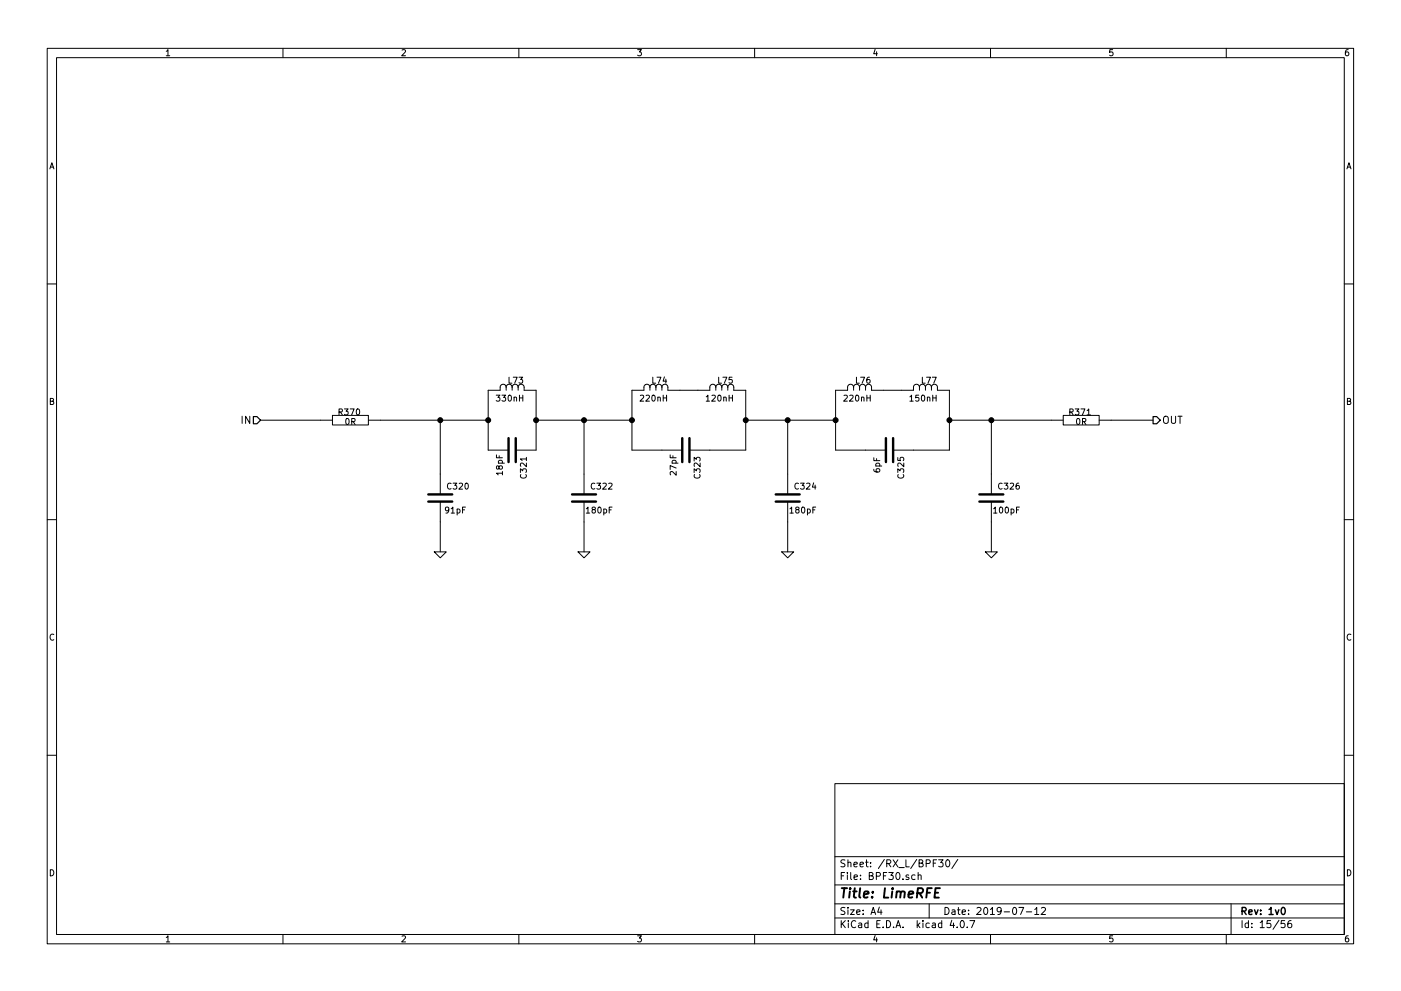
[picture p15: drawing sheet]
EESchema Schematic File Version 2
LIBS:Lime_HAM_Z
LIBS:LimeMicroBGD_Library
LIBS:Cellular_Subsystem_Library
LIBS:LimeMicroBGD_Library_bb
LIBS:LMS8001_AppPCB-cache
LIBS:LMS8001_PowerSupply-cache
LIBS:ADM7155_Addon-cache
LIBS:LMS8001_DigitalPCB-cache
LIBS:SWR_Meter_Subsystem_library
LIBS:GPIO_Subsystem-cache
LIBS:PA_220MHz_920MHz-cache
LIBS:power
LIBS:device
LIBS:transistors
LIBS:conn
LIBS:linear
LIBS:regul
LIBS:74xx
LIBS:cmos4000
LIBS:adc-dac
LIBS:memory
LIBS:xilinx
LIBS:special
LIBS:microcontrollers
LIBS:dsp
LIBS:microchip
LIBS:analog_switches
LIBS:motorola
LIBS:texas
LIBS:intel
LIBS:audio
LIBS:interface
LIBS:digital-audio
LIBS:philips
LIBS:display
LIBS:cypress
LIBS:siliconi
LIBS:opto
LIBS:atmel
LIBS:contrib
LIBS:valves
LIBS:FilterLib
LIBS:BB_Library
LIBS:Lime_RFE-rescue
LIBS:Lime_RFE-cache
EELAYER 25 0
EELAYER END
$Descr A4 11693 8268
encoding utf-8
Sheet 15 56
Title "LimeRFE"
Date "2019-07-12"
Rev "1v0"
Comp ""
Comment1 ""
Comment2 ""
Comment3 ""
Comment4 ""
$EndDescr
Wire Wire Line
	3675 3500 3675 3950
Wire Wire Line
	4075 3250 4075 3750
Wire Wire Line
	4475 3250 4475 3750
Connection ~ 4475 3500
Wire Wire Line
	3175 3500 4075 3500
Connection ~ 4075 3500
Wire Wire Line
	4875 3950 4875 3500
Connection ~ 4875 3500
Wire Wire Line
	5275 3250 5275 3750
Wire Wire Line
	5275 3750 5525 3750
Wire Wire Line
	6225 3750 5925 3750
Wire Wire Line
	6225 3250 6225 3750
Wire Wire Line
	5825 3250 5675 3250
Wire Wire Line
	4475 3500 5275 3500
Connection ~ 5275 3500
Wire Wire Line
	6975 3750 7225 3750
Wire Wire Line
	7925 3750 7625 3750
Wire Wire Line
	7925 3250 7925 3750
Wire Wire Line
	7525 3250 7375 3250
Connection ~ 6975 3500
Wire Wire Line
	6225 3500 6975 3500
Connection ~ 6225 3500
Wire Wire Line
	6975 3250 6975 3750
Wire Wire Line
	6575 3950 6575 3500
Connection ~ 6575 3500
Wire Wire Line
	7925 3500 8775 3500
Wire Wire Line
	8275 3500 8275 3950
Connection ~ 7925 3500
$Comp
L GND #PWR0540
U 1 1
P 3675 4600
AR Path="/5CAD20EB/5C58761B/5D69D398" Ref="#PWR0540"  Part="1" 
AR Path="/5CD70128/5D1FA13B/5D1FB8AA/5D69D398" Ref="#PWR892"  Part="1" 
F 0 "#PWR0540" H 3675 4600 30  0001 C CNN
F 1 "GND" H 3675 4530 30  0001 C CNN
F 2 "" H 3675 4600 60  0001 C CNN
F 3 "" H 3675 4600 60  0001 C CNN
	1    3675 4600
	1    0    0    -1  
$EndComp
$Comp
L GND #PWR0541
U 1 1
P 4875 4600
AR Path="/5CAD20EB/5C58761B/5D69D399" Ref="#PWR0541"  Part="1" 
AR Path="/5CD70128/5D1FA13B/5D1FB8AA/5D69D399" Ref="#PWR893"  Part="1" 
F 0 "#PWR0541" H 4875 4600 30  0001 C CNN
F 1 "GND" H 4875 4530 30  0001 C CNN
F 2 "" H 4875 4600 60  0001 C CNN
F 3 "" H 4875 4600 60  0001 C CNN
	1    4875 4600
	1    0    0    -1  
$EndComp
$Comp
L GND #PWR0542
U 1 1
P 6575 4600
AR Path="/5CAD20EB/5C58761B/5D69D39A" Ref="#PWR0542"  Part="1" 
AR Path="/5CD70128/5D1FA13B/5D1FB8AA/5D69D39A" Ref="#PWR894"  Part="1" 
F 0 "#PWR0542" H 6575 4600 30  0001 C CNN
F 1 "GND" H 6575 4530 30  0001 C CNN
F 2 "" H 6575 4600 60  0001 C CNN
F 3 "" H 6575 4600 60  0001 C CNN
	1    6575 4600
	1    0    0    -1  
$EndComp
$Comp
L GND #PWR0543
U 1 1
P 8275 4600
AR Path="/5CAD20EB/5C58761B/5D69D39B" Ref="#PWR0543"  Part="1" 
AR Path="/5CD70128/5D1FA13B/5D1FB8AA/5D69D39B" Ref="#PWR895"  Part="1" 
F 0 "#PWR0543" H 8275 4600 30  0001 C CNN
F 1 "GND" H 8275 4530 30  0001 C CNN
F 2 "" H 8275 4600 60  0001 C CNN
F 3 "" H 8275 4600 60  0001 C CNN
	1    8275 4600
	1    0    0    -1  
$EndComp
Wire Wire Line
	8275 4600 8275 4350
Wire Wire Line
	6575 4600 6575 4350
Wire Wire Line
	4875 4600 4875 4350
Wire Wire Line
	3675 4600 3675 4350
Connection ~ 8275 3500
Connection ~ 3675 3500
Text HLabel 9625 3500 2    60   Output ~ 0
OUT
Wire Wire Line
	9275 3500 9625 3500
Text HLabel 2175 3500 0    60   Input ~ 0
IN
Wire Wire Line
	2175 3500 2675 3500
$Comp
L 0R_0603_RCS06030000Z0EA R370
U 1 1
P 2925 3500
F 0 "R370" H 2915 3570 50  0000 C CNN
F 1 "0R_0603_RCS06030000Z0EA" H 2925 3750 50  0001 C CNN
F 2 "SMD0603" H 2925 3850 60  0001 C CNN
F 3 "" V 2925 3500 60  0000 C CNN
F 4 "Mouser" H 2925 4350 60  0001 C CNN "Vendor"
F 5 "RCS06030000Z0EA" H 2945 4230 60  0001 C CNN "Vendor Part Number"
F 6 "Vishay_Dale" H 2925 4150 60  0001 C CNN "Manufacturer"
F 7 "RCS06030000Z0EA" H 2875 4050 60  0001 C CNN "Manufacturer Part Number"
F 8 "Thick Film Resistors - SMD 0.25watt ZeroOhms" H 2925 3950 60  0001 C CNN "Description"
F 9 "0R" H 2925 3490 50  0000 C CNN "Component Value"
	1    2925 3500
	1    0    0    -1  
$EndComp
$Comp
L 0R_0603_RCS06030000Z0EA R371
U 1 1
P 9025 3500
F 0 "R371" H 9015 3570 50  0000 C CNN
F 1 "0R_0603_RCS06030000Z0EA" H 9025 3750 50  0001 C CNN
F 2 "SMD0603" H 9025 3850 60  0001 C CNN
F 3 "" V 9025 3500 60  0000 C CNN
F 4 "Mouser" H 9025 4350 60  0001 C CNN "Vendor"
F 5 "RCS06030000Z0EA" H 9045 4230 60  0001 C CNN "Vendor Part Number"
F 6 "Vishay_Dale" H 9025 4150 60  0001 C CNN "Manufacturer"
F 7 "RCS06030000Z0EA" H 8975 4050 60  0001 C CNN "Manufacturer Part Number"
F 8 "Thick Film Resistors - SMD 0.25watt ZeroOhms" H 9025 3950 60  0001 C CNN "Description"
F 9 "0R" H 9025 3490 50  0000 C CNN "Component Value"
	1    9025 3500
	1    0    0    -1  
$EndComp
$Comp
L 68pF_0402_GCM1555C1H680JA16J C320
U 1 1
P 3675 4150
F 0 "C320" H 3725 4250 50  0000 L CNN
F 1 "68pF_0402_GCM1555C1H680JA16J" H 3325 4550 50  0001 L CNN
F 2 "SMD0402" H 3675 4450 39  0001 C CNN
F 3 "" H 3725 4250 60  0000 C CNN
F 4 "Mouser" H 3675 4650 60  0001 C CNN "Vendor"
F 5 "81-GCM1555C1H680JA6J" H 3625 4750 60  0001 C CNN "Vendor Part Number"
F 6 "Murata Electronics" H 3675 4850 60  0001 C CNN "Manufacturer"
F 7 "GCM1555C1H680JA16J" H 3725 4950 60  0001 C CNN "Manufacturer Part Number"
F 8 "Multilayer Ceramic Capacitors MLCC - SMD/SMT 0402 68pF 50volts C0G 5%" H 3775 5050 60  0001 C CNN "Description"
F 9 "68pF" H 3800 4050 50  0000 C CNN "Component Value"
	1    3675 4150
	1    0    0    -1  
$EndComp
$Comp
L 15pF_0402_GJM1555C1H150JB01D C321
U 1 1
P 4275 3750
F 0 "C321" H 4325 3850 50  0000 L CNN
F 1 "15pF_0402_GJM1555C1H150JB01D" H 3925 4150 50  0001 L CNN
F 2 "SMD0402" H 4275 4050 39  0001 C CNN
F 3 "" H 4325 3850 60  0000 C CNN
F 4 "Mouser" H 4275 4250 60  0001 C CNN "Vendor"
F 5 "81-GJM1555C1H150JB1D" H 4225 4350 60  0001 C CNN "Vendor Part Number"
F 6 "Murata Electronics" H 4275 4450 60  0001 C CNN "Manufacturer"
F 7 "GJM1555C1H150JB01D" H 4325 4550 60  0001 C CNN "Manufacturer Part Number"
F 8 "Multilayer Ceramic Capacitors MLCC - SMD/SMT 0402 15pF 50Volts C0G 5%" H 4375 4650 60  0001 C CNN "Description"
F 9 "15pF" H 4400 3650 50  0000 C CNN "Component Value"
	1    4275 3750
	0    1    1    0   
$EndComp
$Comp
L 120pF_0603_GRM1885C2A121JA01D C322
U 1 1
P 4875 4150
F 0 "C322" H 4925 4250 50  0000 L CNN
F 1 "120pF_0603_GRM1885C2A121JA01D" H 4225 4850 50  0001 L CNN
F 2 "SMD0603" H 4875 4750 60  0001 C CNN
F 3 "" H 4875 4150 60  0000 C CNN
F 4 "Mouser" H 4875 5350 60  0001 C CNN "Vendor"
F 5 "81-GRM1885C2A121JA01" H 4825 5250 60  0001 C CNN "Vendor Part Number"
F 6 "Murata Electronics" H 4825 5150 60  0001 C CNN "Manufacturer"
F 7 "GRM1885C2A121JA01D" H 4825 5050 60  0001 C CNN "Manufacturer Part Number"
F 8 "Multilayer Ceramic Capacitors MLCC - SMD/SMT 0603 120pF 100volts C0G 5%" H 4825 4950 60  0001 C CNN "Description"
F 9 "120pF" H 5000 4050 50  0000 C CNN "Component Value"
	1    4875 4150
	1    0    0    -1  
$EndComp
$Comp
L 120pF_0603_GRM1885C2A121JA01D C324
U 1 1
P 6575 4150
F 0 "C324" H 6625 4250 50  0000 L CNN
F 1 "120pF_0603_GRM1885C2A121JA01D" H 5925 4850 50  0001 L CNN
F 2 "SMD0603" H 6575 4750 60  0001 C CNN
F 3 "" H 6575 4150 60  0000 C CNN
F 4 "Mouser" H 6575 5350 60  0001 C CNN "Vendor"
F 5 "81-GRM1885C2A121JA01" H 6525 5250 60  0001 C CNN "Vendor Part Number"
F 6 "Murata Electronics" H 6525 5150 60  0001 C CNN "Manufacturer"
F 7 "GRM1885C2A121JA01D" H 6525 5050 60  0001 C CNN "Manufacturer Part Number"
F 8 "Multilayer Ceramic Capacitors MLCC - SMD/SMT 0603 120pF 100volts C0G 5%" H 6525 4950 60  0001 C CNN "Description"
F 9 "120pF" H 6700 4050 50  0000 C CNN "Component Value"
	1    6575 4150
	1    0    0    -1  
$EndComp
$Comp
L 4.3pF_0402_GCM1555C1H4R3CA16D C325
U 1 1
P 7425 3750
F 0 "C325" H 7475 3850 50  0000 L CNN
F 1 "4.3pF_0402_GCM1555C1H4R3CA16D" H 7075 4150 50  0001 L CNN
F 2 "SMD0402" H 7425 4050 39  0001 C CNN
F 3 "" H 7475 3850 60  0000 C CNN
F 4 "Mouser" H 7425 4250 60  0001 C CNN "Vendor"
F 5 "81-GCM1555C1H4R3CA6D" H 7375 4350 60  0001 C CNN "Vendor Part Number"
F 6 "Murata Electronics" H 7425 4450 60  0001 C CNN "Manufacturer"
F 7 "GCM1555C1H4R3CA16D" H 7475 4550 60  0001 C CNN "Manufacturer Part Number"
F 8 "Multilayer Ceramic Capacitors MLCC - SMD/SMT 0402 4.3pF 50volts C0G" H 7525 4650 60  0001 C CNN "Description"
F 9 "4.3pF" H 7550 3650 50  0000 C CNN "Component Value"
	1    7425 3750
	0    1    1    0   
$EndComp
$Comp
L 20pF_0402_GJM1555C1H200GB01D C323
U 1 1
P 5725 3750
F 0 "C323" H 5775 3850 50  0000 L CNN
F 1 "20pF_0402_GJM1555C1H200GB01D" H 5375 4150 50  0001 L CNN
F 2 "SMD0402" H 5725 4050 39  0001 C CNN
F 3 "" H 5775 3850 60  0000 C CNN
F 4 "Mouser" H 5725 4250 60  0001 C CNN "Vendor"
F 5 "81-GJM1555C1H200GB01" H 5675 4350 60  0001 C CNN "Vendor Part Number"
F 6 "Murata Electronics" H 5725 4450 60  0001 C CNN "Manufacturer"
F 7 "GJM1555C1H200GB01D" H 5775 4550 60  0001 C CNN "Manufacturer Part Number"
F 8 "Multilayer Ceramic Capacitors MLCC - SMD/SMT 0402 20pF 50Volts C0G 2%" H 5825 4650 60  0001 C CNN "Description"
F 9 "20pF" H 5850 3650 50  0000 C CNN "Component Value"
	1    5725 3750
	0    1    1    0   
$EndComp
$Comp
L 82pF_0603_GCM1555C1H820JA16D C326
U 1 1
P 8275 4150
F 0 "C326" H 8325 4250 50  0000 L CNN
F 1 "82pF_0603_GCM1555C1H820JA16D" H 7625 4850 50  0001 L CNN
F 2 "SMD0603" H 8275 4750 60  0001 C CNN
F 3 "" H 8275 4150 60  0000 C CNN
F 4 "Mouser" H 8275 5350 60  0001 C CNN "Vendor"
F 5 "81-GCM1555C1H820JA6D" H 8225 5250 60  0001 C CNN "Vendor Part Number"
F 6 "Murata Electronics" H 8225 5150 60  0001 C CNN "Manufacturer"
F 7 "GCM1555C1H820JA16D" H 8225 5050 60  0001 C CNN "Manufacturer Part Number"
F 8 "Multilayer Ceramic Capacitors MLCC - SMD/SMT 0402 82pF 50volts C0G 5%" H 8225 4950 60  0001 C CNN "Description"
F 9 "82pF" H 8400 4050 50  0000 C CNN "Component Value"
	1    8275 4150
	1    0    0    -1  
$EndComp
$Comp
L 220nH_0805_0805HP-221XGRB L73
U 1 1
P 4275 3250
F 0 "L73" V 4190 3280 50  0000 C CNN
F 1 "220nH_0805_0805HP-221XGRB" H 4275 3500 50  0001 C CNN
F 2 "SMD0805" H 4275 3600 60  0001 C CNN
F 3 "" H 4275 3250 60  0000 C CNN
F 4 "Mouser" H 4275 4100 60  0001 C CNN "Vendor"
F 5 "994-0805HP-221XGRB" H 4275 4000 60  0001 C CNN "Vendor Part Number"
F 6 "Coilcraft" H 4275 3900 60  0001 C CNN "Manufacturer"
F 7 "0805HP-221XGRB" H 4275 3800 60  0001 C CNN "Manufacturer Part Number"
F 8 "Fixed Inductors 220nH 2% 0.5A DCR=0.426Ohms" H 4275 3700 60  0001 C CNN "Description"
F 9 "220nH" V 4340 3230 50  0000 C CNN "Component Value"
	1    4275 3250
	0    1    1    0   
$EndComp
$Comp
L 180nH_0805_0805HP-181XGRB L74
U 1 1
P 5475 3250
F 0 "L74" V 5390 3280 50  0000 C CNN
F 1 "180nH_0805_0805HP-181XGRB" H 5475 3500 50  0001 C CNN
F 2 "SMD0805" H 5475 3600 60  0001 C CNN
F 3 "" H 5475 3250 60  0000 C CNN
F 4 "Mouser" H 5475 4100 60  0001 C CNN "Vendor"
F 5 "994-0805HP-181XGRB" H 5475 4000 60  0001 C CNN "Vendor Part Number"
F 6 "Coilcraft" H 5475 3900 60  0001 C CNN "Manufacturer"
F 7 "0805HP-181XGRB" H 5475 3800 60  0001 C CNN "Manufacturer Part Number"
F 8 "Fixed Inductors 180nH 2% 0.54A" H 5475 3700 60  0001 C CNN "Description"
F 9 "180nH" V 5540 3230 50  0000 C CNN "Component Value"
	1    5475 3250
	0    1    1    0   
$EndComp
$Comp
L 56nH_0805_0805HP-56NXGRB L75
U 1 1
P 6025 3250
F 0 "L75" V 5940 3280 50  0000 C CNN
F 1 "56nH_0805_0805HP-56NXGRB" H 6025 3500 50  0001 C CNN
F 2 "SMD0805" H 6025 3600 60  0001 C CNN
F 3 "" H 6025 3250 60  0000 C CNN
F 4 "Mouser" H 6025 4100 60  0001 C CNN "Vendor"
F 5 "994-0805HP-56NXGRB" H 6025 4000 60  0001 C CNN "Vendor Part Number"
F 6 "Coilcraft" H 6025 3900 60  0001 C CNN "Manufacturer"
F 7 "0805HP-56NXGRB" H 6025 3800 60  0001 C CNN "Manufacturer Part Number"
F 8 "Fixed Inductors 56nH 2% 0.95A" H 6025 3700 60  0001 C CNN "Description"
F 9 "56nH" V 6090 3230 50  0000 C CNN "Component Value"
	1    6025 3250
	0    1    1    0   
$EndComp
$Comp
L 150nH_0805_0805HP-151XGRB L76
U 1 1
P 7175 3250
F 0 "L76" V 7090 3280 50  0000 C CNN
F 1 "150nH_0805_0805HP-151XGRB" H 7175 3500 50  0001 C CNN
F 2 "SMD0805" H 7175 3600 60  0001 C CNN
F 3 "" H 7175 3250 60  0000 C CNN
F 4 "Mouser" H 7175 4100 60  0001 C CNN "Vendor"
F 5 "994-0805HP-151XGRB" H 7175 4000 60  0001 C CNN "Vendor Part Number"
F 6 "Coilcraft" H 7175 3900 60  0001 C CNN "Manufacturer"
F 7 "0805HP-151XGRB" H 7175 3800 60  0001 C CNN "Manufacturer Part Number"
F 8 "Fixed Inductors 150nH 2% 0.6A" H 7175 3700 60  0001 C CNN "Description"
F 9 "150nH" V 7240 3230 50  0000 C CNN "Component Value"
	1    7175 3250
	0    1    1    0   
$EndComp
$Comp
L 82nH_0805_0805HP-82NXJRB L77
U 1 1
P 7725 3250
F 0 "L77" V 7640 3280 50  0000 C CNN
F 1 "82nH_0805_0805HP-82NXJRB" H 7725 3500 50  0001 C CNN
F 2 "SMD0805" H 7725 3600 60  0001 C CNN
F 3 "" H 7725 3250 60  0000 C CNN
F 4 "Mouser" H 7725 4100 60  0001 C CNN "Vendor"
F 5 "994-0805HP-82NXJRB" H 7725 4000 60  0001 C CNN "Vendor Part Number"
F 6 "Coilcraft" H 7725 3900 60  0001 C CNN "Manufacturer"
F 7 "0805HP-82NXJRB" H 7725 3800 60  0001 C CNN "Manufacturer Part Number"
F 8 "Fixed Inductors 82nH 5% 0.82A" H 7725 3700 60  0001 C CNN "Description"
F 9 "82nH" V 7790 3230 50  0000 C CNN "Component Value"
	1    7725 3250
	0    1    1    0   
$EndComp
$EndSCHEMATC
